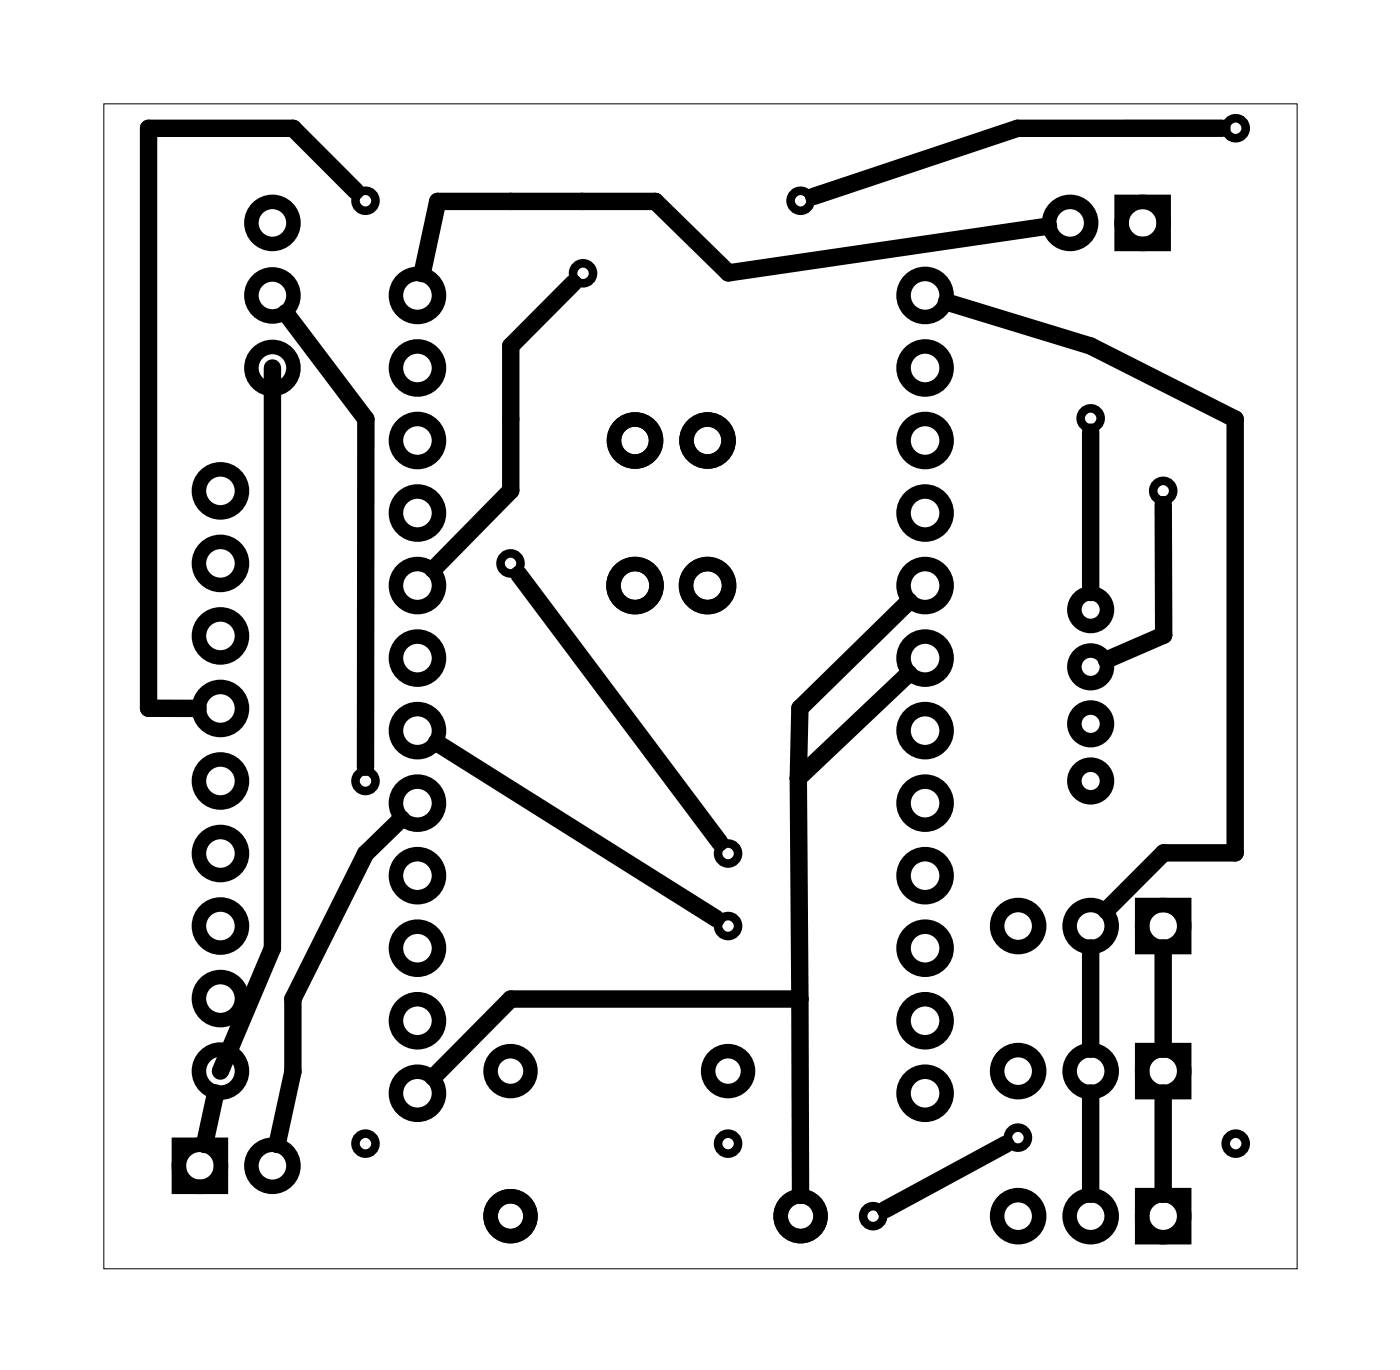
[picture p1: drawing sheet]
<svg xmlns="http://www.w3.org/2000/svg" width="49mm" height="48mm" viewBox="0 0 49 48" stroke-linecap="round" stroke-linejoin="round" font-family="sans-serif">
<path d="M3.6 3.6h41.8v40.8h-41.8z" fill="none" stroke="#000" stroke-width=".04"/>
<g fill="none" stroke="#000" stroke-width=".3">
<circle cx="12.8" cy="7" r=".35"/>
<circle cx="17.9" cy="19.7" r=".35"/>
<circle cx="20.4" cy="9.6" r=".35"/>
<circle cx="28" cy="7" r=".35"/>
<circle cx="38.2" cy="14.7" r=".35"/>
<circle cx="40.7" cy="17.2" r=".35"/>
<circle cx="43.3" cy="4.5" r=".35"/>
<circle cx="12.8" cy="27.4" r=".35"/>
<circle cx="25.5" cy="32.4" r=".35"/>
<circle cx="25.5" cy="29.9" r=".35"/>
<circle cx="35.7" cy="39.8" r=".35"/>
<circle cx="12.8" cy="40.1" r=".35"/>
<circle cx="25.5" cy="40.1" r=".35"/>
<circle cx="30.6" cy="42.6" r=".35"/>
<circle cx="43.3" cy="40.1" r=".35"/>
</g>
<g fill="none" stroke="#000" stroke-width=".51">
<path d="M39.3 7.1h1.5v1.4h-1.5zM40 36.8h1.5v1.4h-1.5zM40 31.7h1.5v1.5h-1.5zM6.3 40.1h1.4v1.5h-1.4zM40 41.9h1.5v1.4h-1.5z"/>
<circle cx="7.7" cy="17.2" r=".75"/>
<circle cx="7.7" cy="19.7" r=".75"/>
<circle cx="9.5" cy="7.8" r=".74"/>
<circle cx="9.5" cy="12.9" r=".74"/>
<circle cx="9.5" cy="10.3" r=".74"/>
<circle cx="14.6" cy="18" r=".75"/>
<circle cx="14.6" cy="15.4" r=".75"/>
<circle cx="14.6" cy="10.3" r=".75"/>
<circle cx="14.6" cy="12.9" r=".75"/>
<circle cx="22.2" cy="15.4" r=".74"/>
<circle cx="24.8" cy="15.4" r=".74"/>
<circle cx="32.4" cy="15.4" r=".75"/>
<circle cx="32.4" cy="18" r=".75"/>
<circle cx="32.4" cy="10.3" r=".75"/>
<circle cx="32.4" cy="12.9" r=".75"/>
<circle cx="37.5" cy="7.8" r=".74"/>
<circle cx="40" cy="7.8" r=".74"/>
<circle cx="7.7" cy="35" r=".75"/>
<circle cx="7.7" cy="22.3" r=".75"/>
<circle cx="7.7" cy="24.8" r=".75"/>
<circle cx="7.7" cy="27.4" r=".75"/>
<circle cx="7.7" cy="37.5" r=".75"/>
<circle cx="7.7" cy="29.9" r=".75"/>
<circle cx="7.7" cy="32.4" r=".75"/>
<circle cx="14.6" cy="20.5" r=".75"/>
<circle cx="14.6" cy="28.1" r=".75"/>
<circle cx="14.6" cy="23" r=".75"/>
<circle cx="14.6" cy="25.6" r=".75"/>
<circle cx="14.6" cy="33.2" r=".75"/>
<circle cx="14.6" cy="35.7" r=".75"/>
<circle cx="14.6" cy="38.3" r=".75"/>
<circle cx="14.6" cy="30.7" r=".75"/>
<circle cx="17.9" cy="37.5" r=".7"/>
<circle cx="22.2" cy="20.5" r=".75"/>
<circle cx="24.8" cy="20.5" r=".75"/>
<circle cx="25.5" cy="37.5" r=".7"/>
<circle cx="32.4" cy="23" r=".75"/>
<circle cx="32.4" cy="20.5" r=".75"/>
<circle cx="32.4" cy="25.6" r=".75"/>
<circle cx="32.4" cy="28.1" r=".75"/>
<circle cx="32.4" cy="33.2" r=".75"/>
<circle cx="32.4" cy="35.7" r=".75"/>
<circle cx="32.4" cy="38.3" r=".75"/>
<circle cx="32.4" cy="30.7" r=".75"/>
<circle cx="35.7" cy="32.4" r=".74"/>
<circle cx="35.7" cy="37.5" r=".74"/>
<circle cx="38.2" cy="37.5" r=".74"/>
<circle cx="38.2" cy="32.4" r=".74"/>
<circle cx="38.2" cy="23.4" r=".57"/>
<circle cx="38.2" cy="21.4" r=".57"/>
<circle cx="38.2" cy="27.4" r=".57"/>
<circle cx="38.2" cy="25.3" r=".57"/>
<circle cx="40.7" cy="32.4" r=".74"/>
<circle cx="40.7" cy="37.5" r=".74"/>
<circle cx="7" cy="40.8" r=".74"/>
<circle cx="9.5" cy="40.8" r=".74"/>
<circle cx="17.9" cy="42.6" r=".7"/>
<circle cx="28" cy="42.6" r=".7"/>
<circle cx="35.7" cy="42.6" r=".74"/>
<circle cx="38.2" cy="42.6" r=".74"/>
<circle cx="40.7" cy="42.6" r=".74"/>
</g>
<g fill="none" stroke="#000" stroke-width=".61">
<path d="M9.5 12.9v20.3l-1.8 4.3M10 11l2.8 3.7v12.2M12.5 6.7l-2.2-2.2h-5.1v20.3h1.7M20.1 9.9l-2.2 2.2v5.1l-2.7 2.7M33.1 10.6l5.1 1.5 5.1 2.6v15.2h-2.5l-2.1 2M36.7 7.9l-11.2 1.7-2.5-2.5h-7.7l-.5 2.5M38.2 15.1v5.7M40.7 17.7l.1 4.5-2 .9M42.8 4.5h-7.2l-7.1 2.4M7.6 38.3l-.4 1.8M14.1 28.7l-1.3 1.2-2.5 5.1v2.5l-.6 2.6M15.3 26l9.8 6.2"/>
<path d="M18.2 20.1l7 9.4M28 27.3v7.7M28 35v6.9M28 35h-10.1l-2.7 2.7M31.8 23.6l-3.8 3.7M31.8 21.1l-3.8 3.7v2.5M38.2 33.2v3.5M38.2 38.3v3.5M40.7 33.2v3.5M40.7 38.3v3.5M35.2 40.1l-4.2 2.3"/>
</g>
</svg>
